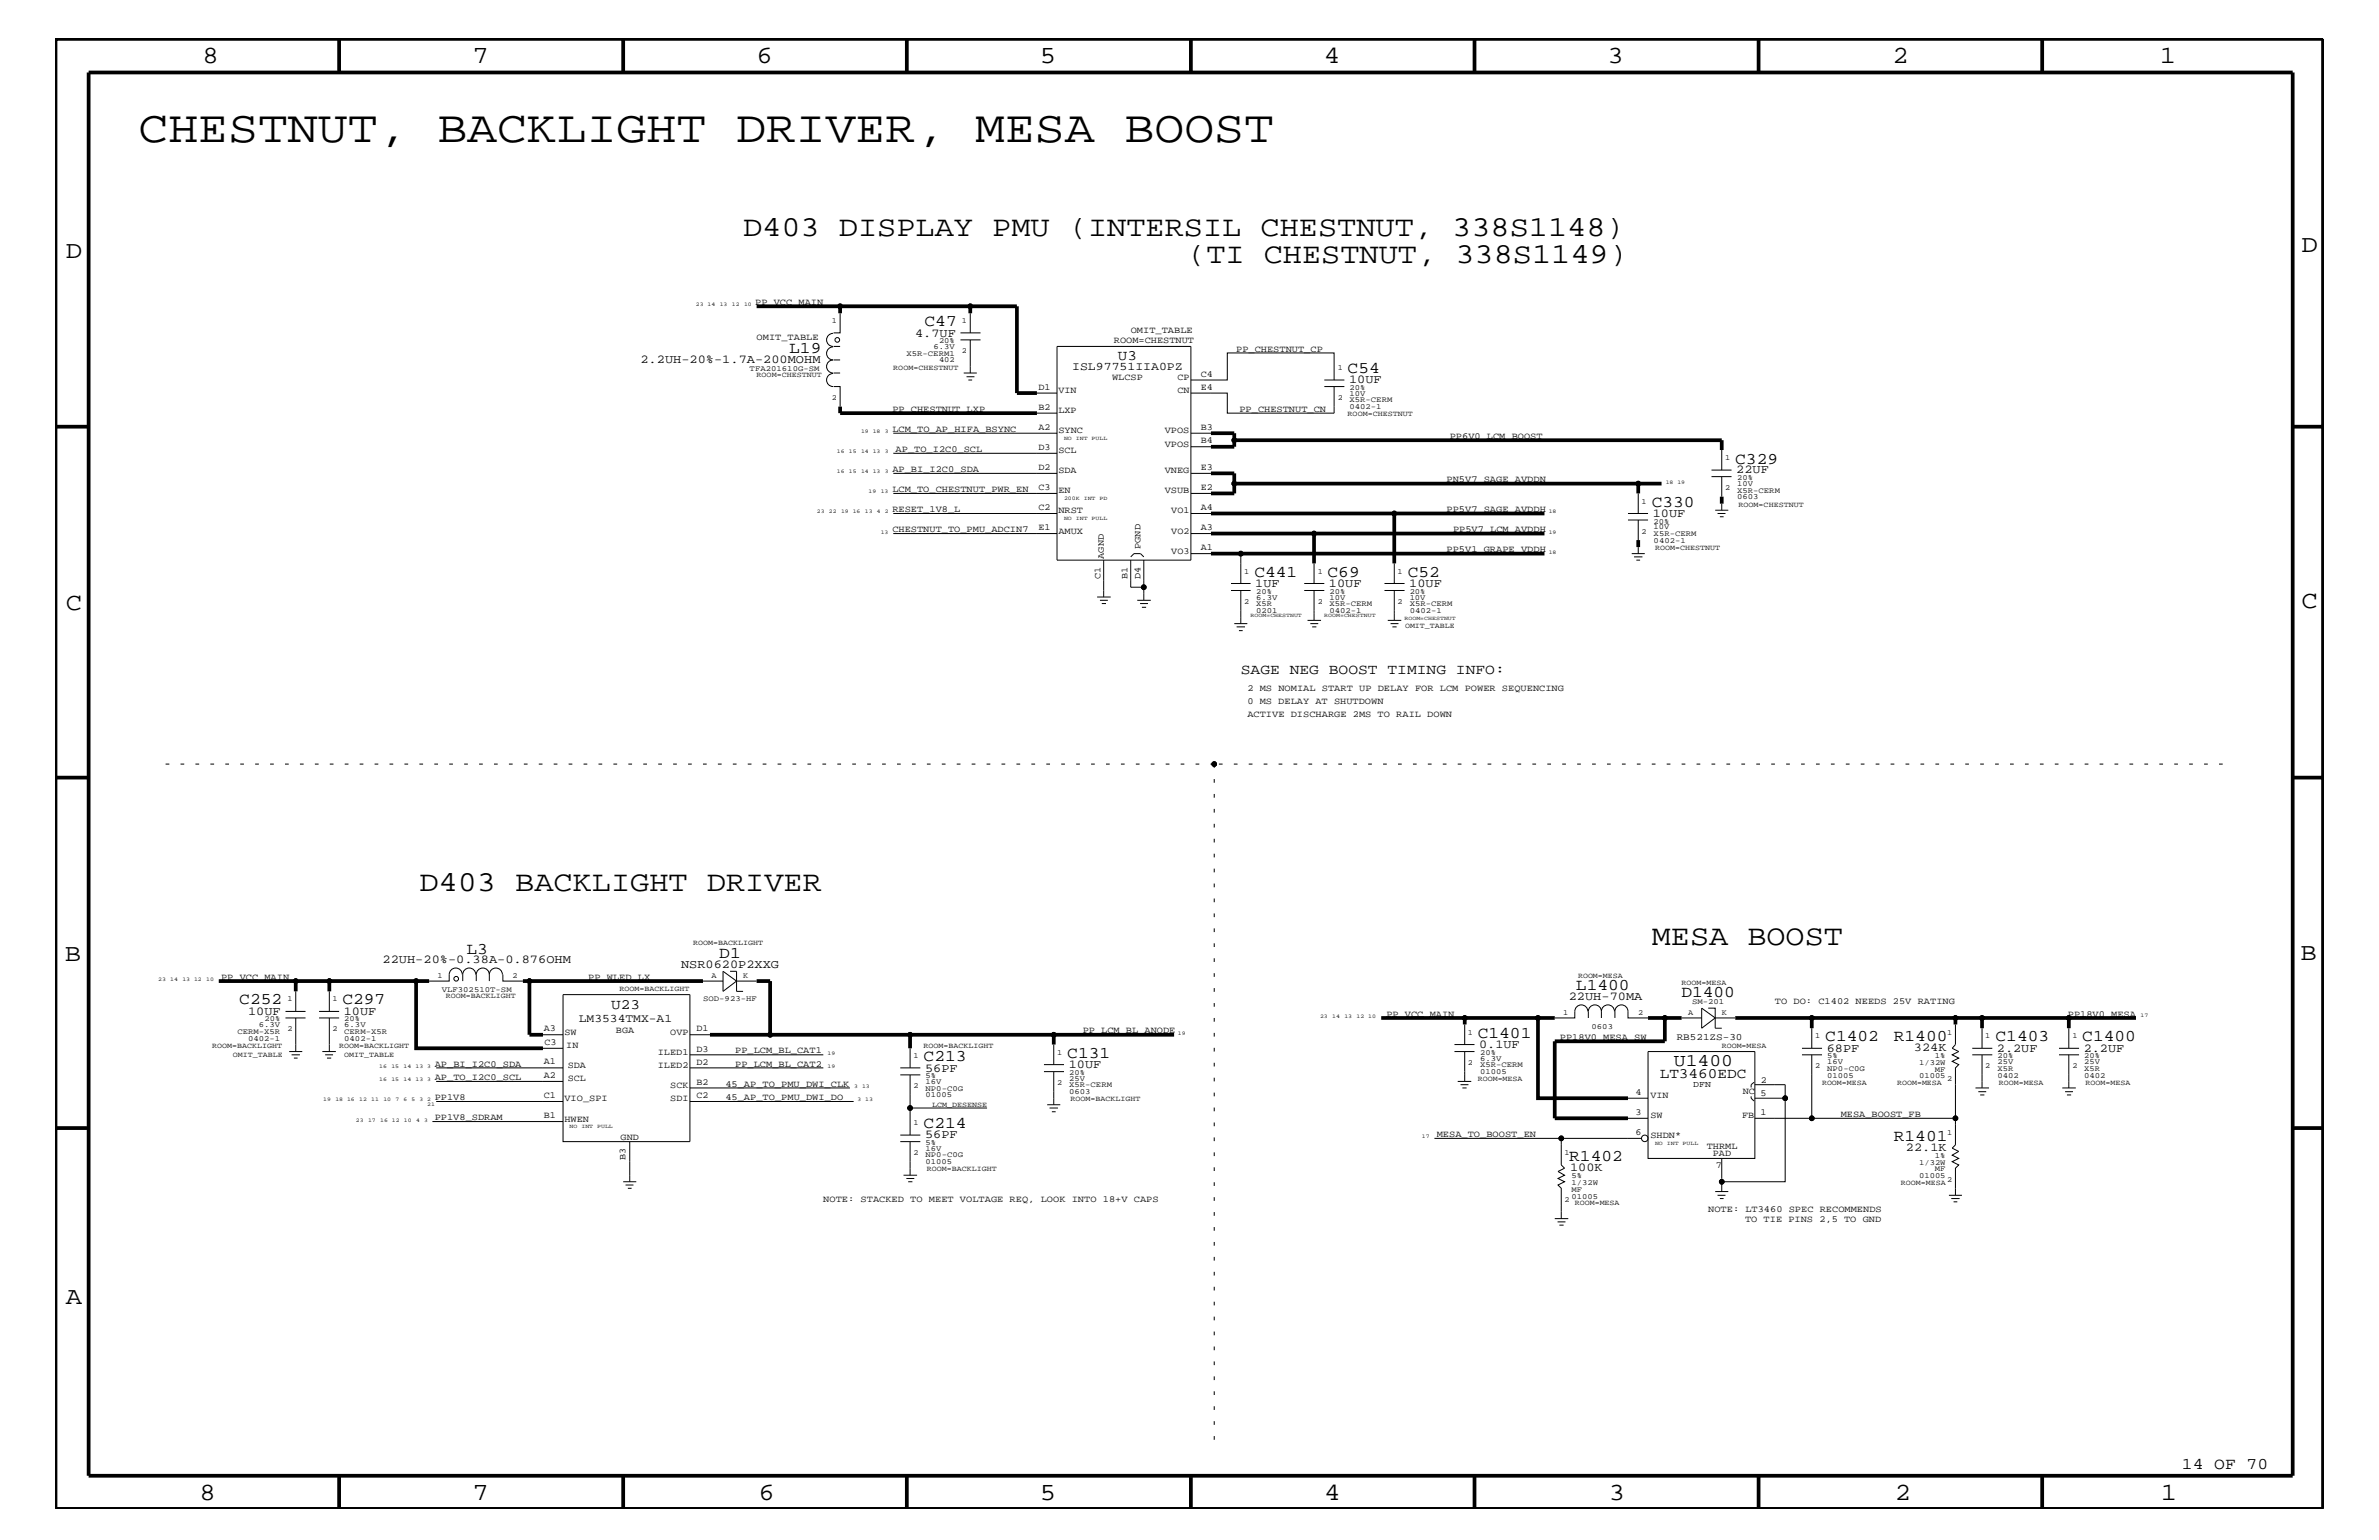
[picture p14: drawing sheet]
<svg xmlns="http://www.w3.org/2000/svg" width="432mm" height="279mm" viewBox="0 0 432 279" stroke-linecap="round" stroke-linejoin="round" font-family="sans-serif">
<defs><g id="words">
<text font-size="8.2" x="25.1" y="25.9">CHESTNUT, BACKLIGHT DRIVER, MESA BOOST</text>
<g font-size="5.2">
<text x="134.9" y="42.9">D403 DISPLAY PMU (INTERSIL CHESTNUT, 338S1148)</text>
<text x="215.5" y="47.7">(TI CHESTNUT, 338S1149)</text>
<text x="76.1" y="161.7">D403 BACKLIGHT DRIVER</text>
<text x="299.8" y="171.4">MESA BOOST</text>
</g>
<g font-size="4.5">
<text x="36.7" y="11.5">8</text>
<text x="85.8" y="11.5">7</text>
<text x="137.3" y="11.5">6</text>
<text x="188.7" y="11.5">5</text>
<text x="240.3" y="11.5">4</text>
<text x="291.8" y="11.5">3</text>
<text x="343.5" y="11.5">2</text>
<text x="392" y="11.5">1</text>
<text x="11.9" y="46.8">D</text>
<text x="417.7" y="45.7">D</text>
<text x="11.9" y="110.6">C</text>
<text x="417.7" y="110.3">C</text>
<text x="11.8" y="174.3">B</text>
<text x="417.6" y="174.2">B</text>
<text x="11.9" y="236.7">A</text>
<text x="36.2" y="272.1">8</text>
<text x="85.8" y="272.1">7</text>
<text x="137.7" y="272.1">6</text>
<text x="188.7" y="272.1">5</text>
<text x="240.4" y="272.1">4</text>
<text x="292" y="272.1">3</text>
<text x="343.9" y="272.1">2</text>
<text x="392.2" y="272.1">1</text>
</g>
<text font-size="3.2" x="303.8" y="193.4">U1400</text>
<g font-size="3">
<text x="167.8" y="59.2">C47</text>
<text x="143.3" y="64">L19</text>
<text x="244.6" y="67.7">C54</text>
<text x="315" y="84.1">C329</text>
<text x="299.8" y="92">C330</text>
<text x="227.7" y="104.7">C441</text>
<text x="241" y="104.7">C69</text>
<text x="255.5" y="104.7">C52</text>
<text x="84.7" y="173.1">L3</text>
<text x="130.6" y="173.8">D1</text>
<text x="286" y="179.7">L1400</text>
<text x="43.4" y="182.2">C252</text>
<text x="62.1" y="182.2">C297</text>
<text x="305.2" y="181">D1400</text>
<text x="193.7" y="192">C131</text>
<text x="268.2" y="188.3">C1401</text>
<text x="331.3" y="188.9">C1402</text>
<text x="343.7" y="188.8">R1400</text>
<text x="362.2" y="188.9">C1403</text>
<text x="378" y="188.9">C1400</text>
<text x="167.6" y="192.6">C213</text>
<text x="167.6" y="204.7">C214</text>
<text x="343.7" y="207">R1401</text>
<text x="284.8" y="210.7">R1402</text>
<text x="396" y="266.5">14 OF 70</text>
</g>
<g font-size="2.6">
<text x="202.9" y="65.3">U3</text>
<text x="225.2" y="122.3">SAGE NEG BOOST TIMING INFO:</text>
<text x="110.9" y="183.1">U23</text>
<text x="301.2" y="195.6">LT3460EDC</text>
</g>
<g font-size="2.2">
<text x="116.2" y="65.9">2.2UH-20%-1.7A-200MOHM</text>
<text x="166.1" y="61.1">4.7UF</text>
<text x="244.9" y="69.5">10UF</text>
<text x="315.1" y="85.9">22UF</text>
<text x="300" y="93.8">10UF</text>
<text x="227.8" y="106.5">1UF</text>
<text x="241.2" y="106.5">10UF</text>
<text x="255.8" y="106.5">10UF</text>
<text x="69.4" y="174.8">22UH-20%-0.38A-0.876OHM</text>
<text x="123.6" y="175.7">NSR0620P2XXG</text>
<text x="45" y="184.1">10UF</text>
<text x="62.4" y="184.1">10UF</text>
<text x="284.7" y="181.4">22UH-70MA</text>
<text x="268.5" y="190.2">0.1UF</text>
<text x="331.6" y="190.8">68PF</text>
<text x="347.4" y="190.6">324K</text>
<text x="362.5" y="190.8">2.2UF</text>
<text x="378.2" y="190.8">2.2UF</text>
<text x="167.9" y="194.4">56PF</text>
<text x="194" y="193.7">10UF</text>
<text x="167.9" y="206.5">56PF</text>
<text x="345.9" y="208.8">22.1K</text>
<text x="285" y="212.5">100K</text>
</g>
<g font-size="2.1">
<text x="194.6" y="67.1">ISL97751IIA0PZ</text>
<text x="105.1" y="185.4">LM3534TMX-A1</text>
</g>
<text font-size="1.8" x="304.3" y="188.7">RB521ZS-30</text>
<g font-size="1.7">
<text x="137.1" y="55.3">PP_VCC_MAIN</text>
<text x="137.3" y="61.7">OMIT_TABLE</text>
<text x="202.2" y="62.3">ROOM=CHESTNUT</text>
<text x="205.2" y="60.4">OMIT_TABLE</text>
<text x="224.4" y="63.9">PP_CHESTNUT_CP</text>
<text x="188.5" y="70.7">D1</text>
<text x="192.1" y="71.3">VIN</text>
<text x="201.8" y="68.9">WLCSP</text>
<text x="213.7" y="68.9">CP</text>
<text x="213.7" y="71.3">CN</text>
<text x="217.9" y="70.7">E4</text>
<text x="217.9" y="68.4">C4</text>
<text x="162" y="74.7">PP_CHESTNUT_LXP</text>
<text x="188.5" y="74.4">B2</text>
<text x="192.1" y="75">LXP</text>
<text x="225" y="74.7">PP_CHESTNUT_CN</text>
<text x="162" y="78.3">LCM_TO_AP_HIFA_BSYNC</text>
<text x="162.6" y="82">AP_TO_I2C0_SCL</text>
<text x="188.5" y="81.6">D3</text>
<text x="188.5" y="78">A2</text>
<text x="192.1" y="82.2">SCL</text>
<text x="192.1" y="78.6">SYNC</text>
<text x="211.4" y="81.1">VPOS</text>
<text x="211.4" y="78.6">VPOS</text>
<text x="217.9" y="78">B3</text>
<text x="217.9" y="80.5">B4</text>
<text x="263.1" y="79.6">PP6V0_LCM_BOOST</text>
<text x="162" y="85.6">AP_BI_I2C0_SDA</text>
<text x="162" y="89.3">LCM_TO_CHESTNUT_PWR_EN</text>
<text x="188.5" y="88.9">C3</text>
<text x="188.5" y="85.3">D2</text>
<text x="192.1" y="85.9">SDA</text>
<text x="192.1" y="89.5">EN</text>
<text x="211.4" y="85.9">VNEG</text>
<text x="211.4" y="89.5">VSUB</text>
<text x="217.9" y="85.3">E3</text>
<text x="217.9" y="88.9">E2</text>
<text x="262.6" y="87.5">PN5V7_SAGE_AVDDN</text>
<text x="162" y="92.9">RESET_1V8_L</text>
<text x="188.5" y="92.6">C2</text>
<text x="192.1" y="93.2">NRST</text>
<text x="212.6" y="93.2">VO1</text>
<text x="217.9" y="92.6">A4</text>
<text x="262.6" y="92.9">PP5V7_SAGE_AVDDH</text>
<text x="162" y="96.5">CHESTNUT_TO_PMU_ADCIN7</text>
<text x="188.5" y="96.2">E1</text>
<text x="192.1" y="96.8">AMUX</text>
<text x="200.3" y="101.4" transform="rotate(-90 200.3 101.4)">AGND</text>
<text x="207" y="99.6" transform="rotate(-90 207 99.6)">PGND</text>
<text x="212.6" y="100.4">VO3</text>
<text x="212.6" y="96.8">VO2</text>
<text x="217.9" y="96.2">A3</text>
<text x="217.9" y="99.9">A1</text>
<text x="262.6" y="100.2">PP5V1_GRAPE_VDDH</text>
<text x="263.7" y="96.5">PP5V7_LCM_AVDDH</text>
<text x="199.7" y="105.1" transform="rotate(-90 199.7 105.1)">C1</text>
<text x="204.6" y="105.1" transform="rotate(-90 204.6 105.1)">B1</text>
<text x="207" y="105.1" transform="rotate(-90 207 105.1)">D4</text>
<text x="226.4" y="125.3">2 MS NOMIAL START UP DELAY FOR LCM POWER SEQUENCING</text>
<text x="226.4" y="130.2">ACTIVE DISCHARGE 2MS TO RAIL DOWN</text>
<text x="226.4" y="127.7">0 MS DELAY AT SHUTDOWN</text>
<text x="40.1" y="177.7">PP_VCC_MAIN</text>
<text x="106.8" y="177.7">PP_WLED_LX</text>
<text x="251.6" y="184.4">PP_VCC_MAIN</text>
<text x="322.2" y="182.2">TO DO: C1402 NEEDS 25V RATING</text>
<text x="375.3" y="184.4">PP18V0_MESA</text>
<text x="98.7" y="187.1">A3</text>
<text x="98.8" y="189.5">C3</text>
<text x="102.4" y="187.7">SW</text>
<text x="102.8" y="190.2">IN</text>
<text x="111.8" y="187.4">BGA</text>
<text x="119.4" y="191.4">ILED1</text>
<text x="121.7" y="187.7">OVP</text>
<text x="126.4" y="190.8">D3</text>
<text x="126.4" y="187.1">D1</text>
<text x="133.4" y="191.1">PP_LCM_BL_CAT1</text>
<text x="196.5" y="187.5">PP_LCM_BL_ANODE</text>
<text x="283.1" y="188.7">PP18V0_MESA_SW</text>
<text x="78.9" y="195.9">AP_TO_I2C0_SCL</text>
<text x="78.9" y="193.6">AP_BI_I2C0_SDA</text>
<text x="98.7" y="195.5">A2</text>
<text x="98.7" y="193.1">A1</text>
<text x="103" y="193.7">SDA</text>
<text x="103" y="196.2">SCL</text>
<text x="119.4" y="193.7">ILED2</text>
<text x="121.7" y="197.4">SCK</text>
<text x="126.4" y="193.2">D2</text>
<text x="126.4" y="196.8">B2</text>
<text x="131.7" y="197.2">45_AP_TO_PMU_DWI_CLK</text>
<text x="133.4" y="193.6">PP_LCM_BL_CAT2</text>
<text x="319.6" y="196.5">2</text>
<text x="78.9" y="203.2">PP1V8_SDRAM</text>
<text x="78.9" y="199.6">PP1V8</text>
<text x="98.7" y="202.9">B1</text>
<text x="98.7" y="199.2">C1</text>
<text x="102.4" y="203.5">HWEN</text>
<text x="102.4" y="199.8">VIO_SPI</text>
<text x="121.7" y="199.8">SDI</text>
<text x="126.4" y="199.2">C2</text>
<text x="131.7" y="199.6">45_AP_TO_PMU_DWI_DO</text>
<text x="296.8" y="202.4">3</text>
<text x="296.8" y="198.7">4</text>
<text x="299.6" y="202.9">SW</text>
<text x="299.6" y="199.2">VIN</text>
<text x="316.2" y="202.9">FB</text>
<text x="316.3" y="198.5">NC</text>
<text x="319.5" y="202.4">1</text>
<text x="319.5" y="198.9">5</text>
<text x="334.1" y="202.6">MESA_BOOST_FB</text>
<text x="112.6" y="206.9">GND</text>
<text x="260.8" y="206.3">MESA_TO_BOOST_EN</text>
<text x="296.8" y="205.9">6</text>
<text x="299.6" y="206.5">SHDN*</text>
<text x="309.8" y="208.5">THRML</text>
<text x="310.9" y="209.7">PAD</text>
<text x="113.5" y="210.5" transform="rotate(-90 113.5 210.5)">B3</text>
<text x="311.4" y="211.9">7</text>
<text x="149.4" y="218">NOTE: STACKED TO MEET VOLTAGE REQ, LOOK INTO 18+V CAPS</text>
<text x="310" y="219.8">NOTE: LT3460 SPEC RECOMMENDS</text>
<text x="316.7" y="221.7">TO TIE PINS 2,5 TO GND</text>
</g>
<text font-size="1.6" x="307.3" y="197.2">DFN</text>
<g font-size="1.4">
<text x="151" y="58.6">1</text>
<text x="174.6" y="58.6">1</text>
<text x="164.5" y="64.5">X5R-CERM1</text>
<text x="169.4" y="63.4">6.3V</text>
<text x="170.4" y="65.7">402</text>
<text x="170.4" y="62.3">20%</text>
<text x="174.6" y="64">2</text>
<text x="136.1" y="67.3">TFA201610G-SM</text>
<text x="137.3" y="68.4">ROOM=CHESTNUT</text>
<text x="162.1" y="67.1">ROOM=CHESTNUT</text>
<text x="242.8" y="67.1">1</text>
<text x="244.9" y="70.7">20%</text>
<text x="244.9" y="71.8">10V</text>
<text x="151" y="72.6">2</text>
<text x="242.8" y="72.6">2</text>
<text x="244.6" y="75.6">ROOM=CHESTNUT</text>
<text x="244.9" y="74.3">0402-1</text>
<text x="244.9" y="73">X5R-CERM</text>
<text x="313.1" y="83.5">1</text>
<text x="313.1" y="88.9">2</text>
<text x="315.3" y="89.4">X5R-CERM</text>
<text x="315.3" y="87.1">20%</text>
<text x="315.3" y="88.2">10V</text>
<text x="297.9" y="91.4">1</text>
<text x="300.1" y="95">20%</text>
<text x="315.3" y="90.6">0603</text>
<text x="315.6" y="92">ROOM=CHESTNUT</text>
<text x="297.9" y="96.8">2</text>
<text x="300.1" y="96">10V</text>
<text x="300.1" y="97.3">X5R-CERM</text>
<text x="300.1" y="98.5">0402-1</text>
<text x="300.4" y="99.9">ROOM=CHESTNUT</text>
<text x="225.8" y="104.1">1</text>
<text x="228" y="107.7">20%</text>
<text x="239.2" y="104.1">1</text>
<text x="241.3" y="107.7">20%</text>
<text x="253.7" y="104.1">1</text>
<text x="255.9" y="107.7">20%</text>
<text x="225.8" y="109.5">2</text>
<text x="228" y="110">X5R</text>
<text x="228" y="108.8">6.3V</text>
<text x="228" y="111.2">0201</text>
<text x="239.2" y="109.5">2</text>
<text x="241.3" y="108.8">10V</text>
<text x="241.3" y="111.2">0402-1</text>
<text x="241.3" y="110">X5R-CERM</text>
<text x="253.7" y="109.5">2</text>
<text x="255" y="114">OMIT_TABLE</text>
<text x="255.9" y="108.8">10V</text>
<text x="255.9" y="111.2">0402-1</text>
<text x="255.9" y="110">X5R-CERM</text>
<text x="125.8" y="171.4">ROOM=BACKLIGHT</text>
<text x="79.4" y="177.4">1</text>
<text x="80.2" y="179.9">VLF302510T-SM</text>
<text x="93" y="177.4">2</text>
<text x="112.4" y="179.9">ROOM=BACKLIGHT</text>
<text x="129.1" y="177.4">A</text>
<text x="134.9" y="177.4">K</text>
<text x="286.4" y="177.4">ROOM=MESA</text>
<text x="305.2" y="178.7">ROOM=MESA</text>
<text x="48" y="185.3">20%</text>
<text x="52.2" y="181.6">1</text>
<text x="60.4" y="181.6">1</text>
<text x="62.5" y="185.3">20%</text>
<text x="80.9" y="181">ROOM=BACKLIGHT</text>
<text x="127.6" y="181.6">SOD-923-HF</text>
<text x="283.7" y="184.1">1</text>
<text x="297.3" y="184.1">2</text>
<text x="306.4" y="184.1">A</text>
<text x="307.1" y="182.2">SM-201</text>
<text x="312.5" y="184.1">K</text>
<text x="38.5" y="190.2">ROOM=BACKLIGHT</text>
<text x="42.2" y="191.7">OMIT_TABLE</text>
<text x="43.1" y="187.6">CERM-X5R</text>
<text x="45" y="188.8">0402-1</text>
<text x="47" y="186.4">6.3V</text>
<text x="52.2" y="187.1">2</text>
<text x="60.4" y="187.1">2</text>
<text x="61.6" y="190.2">ROOM=BACKLIGHT</text>
<text x="62.5" y="187.6">CERM-X5R</text>
<text x="62.5" y="186.4">6.3V</text>
<text x="62.5" y="188.8">0402-1</text>
<text x="62.5" y="191.8">OMIT_TABLE</text>
<text x="165.8" y="192">1</text>
<text x="167.6" y="190.2">ROOM=BACKLIGHT</text>
<text x="191.9" y="191.4">1</text>
<text x="266.4" y="187.7">1</text>
<text x="268.6" y="191.4">20%</text>
<text x="288.9" y="186.6">0603</text>
<text x="312.5" y="190.2">ROOM=MESA</text>
<text x="329.4" y="188.3">1</text>
<text x="331.6" y="192">5%</text>
<text x="351.2" y="192">1%</text>
<text x="353.4" y="187.7">1</text>
<text x="360.3" y="188.3">1</text>
<text x="362.5" y="192">20%</text>
<text x="376.2" y="188.3">1</text>
<text x="378.3" y="192">20%</text>
<text x="165.8" y="197.4">2</text>
<text x="168" y="196.7">16V</text>
<text x="168" y="197.9">NP0-C0G</text>
<text x="168" y="195.6">5%</text>
<text x="191.9" y="196.8">2</text>
<text x="194.1" y="195">20%</text>
<text x="194.1" y="196.1">25V</text>
<text x="194.1" y="197.3">X5R-CERM</text>
<text x="266.4" y="193.2">2</text>
<text x="268.2" y="196.2">ROOM=MESA</text>
<text x="268.6" y="194.8">01005</text>
<text x="268.6" y="192.5">6.3V</text>
<text x="268.6" y="193.7">X5R-CERM</text>
<text x="329.4" y="193.7">2</text>
<text x="330.7" y="196.8">ROOM=MESA</text>
<text x="331.6" y="194.3">NP0-C0G</text>
<text x="331.6" y="195.5">01005</text>
<text x="331.6" y="193.1">16V</text>
<text x="344.3" y="196.8">ROOM=MESA</text>
<text x="348.3" y="193.2">1/32W</text>
<text x="348.3" y="195.6">01005</text>
<text x="351.2" y="194.4">MF</text>
<text x="353.4" y="196.2">2</text>
<text x="360.3" y="193.7">2</text>
<text x="362.5" y="193.1">25V</text>
<text x="362.5" y="194.3">X5R</text>
<text x="362.5" y="195.5">0402</text>
<text x="362.8" y="196.8">ROOM=MESA</text>
<text x="376.2" y="193.7">2</text>
<text x="378.3" y="195.5">0402</text>
<text x="378.3" y="193.1">25V</text>
<text x="378.3" y="194.3">X5R</text>
<text x="378.5" y="196.8">ROOM=MESA</text>
<text x="168" y="199.1">01005</text>
<text x="169.2" y="200.9">LCM_DESENSE</text>
<text x="194.1" y="198.5">0603</text>
<text x="194.3" y="199.8">ROOM=BACKLIGHT</text>
<text x="165.8" y="204.1">1</text>
<text x="165.8" y="209.6">2</text>
<text x="168" y="208.8">16V</text>
<text x="168" y="207.7">5%</text>
<text x="284" y="209.6">1</text>
<text x="353.4" y="205.9">1</text>
<text x="168" y="210">NP0-C0G</text>
<text x="168" y="211.3">01005</text>
<text x="168.2" y="212.5">ROOM=BACKLIGHT</text>
<text x="285.2" y="213.8">5%</text>
<text x="285.2" y="215">1/32W</text>
<text x="345" y="215">ROOM=MESA</text>
<text x="348.3" y="211.4">1/32W</text>
<text x="348.3" y="213.8">01005</text>
<text x="351.2" y="210.2">1%</text>
<text x="351.2" y="212.5">MF</text>
<text x="353.4" y="214.4">2</text>
<text x="284" y="218">2</text>
<text x="285.2" y="216.2">MF</text>
<text x="285.2" y="217.5">01005</text>
<text x="285.8" y="218.6">ROOM=MESA</text>
</g>
<g font-size="1">
<text x="126.3" y="55.6">23 14</text>
<text x="130.6" y="55.6">13</text>
<text x="132.8" y="55.6">12</text>
<text x="135" y="55.6">10</text>
<text x="151.9" y="82.2">16</text>
<text x="154.1" y="82.2">15</text>
<text x="156.3" y="82.2">14 13</text>
<text x="156.3" y="78.6">19 18</text>
<text x="160.6" y="82.2">3</text>
<text x="160.6" y="78.6">3</text>
<text x="193.1" y="79.9">NO</text>
<text x="195.3" y="79.9">INT</text>
<text x="198.1" y="79.9">PULL</text>
<text x="151.9" y="85.9">16</text>
<text x="154.1" y="85.9">15</text>
<text x="156.3" y="85.9">14 13</text>
<text x="157.6" y="89.5">19</text>
<text x="159.9" y="89.5">13</text>
<text x="160.6" y="85.9">3</text>
<text x="302.3" y="87.7">18 19</text>
<text x="148.3" y="93.2">23</text>
<text x="150.5" y="93.2">22</text>
<text x="152.7" y="93.2">19 16</text>
<text x="157" y="93.2">13</text>
<text x="159.2" y="93.2">4</text>
<text x="160.6" y="93.2">2</text>
<text x="193.1" y="94.3">NO</text>
<text x="193.1" y="90.7">200K</text>
<text x="195.3" y="94.3">INT</text>
<text x="196.7" y="90.7">INT</text>
<text x="198.1" y="94.3">PULL</text>
<text x="199.6" y="90.7">PD</text>
<text x="281.1" y="93.2">18</text>
<text x="159.9" y="96.8">13</text>
<text x="281.1" y="100.4">18</text>
<text x="281.1" y="96.8">19</text>
<text x="227" y="112">ROOM=CHESTNUT</text>
<text x="240.4" y="112">ROOM=CHESTNUT</text>
<text x="254.9" y="112.6">ROOM=CHESTNUT</text>
<text x="28.7" y="178">23</text>
<text x="30.9" y="178">14</text>
<text x="33.1" y="178">13 12</text>
<text x="37.4" y="178">10</text>
<text x="239.6" y="184.7">23</text>
<text x="241.8" y="184.7">14</text>
<text x="244" y="184.7">13</text>
<text x="246.2" y="184.7">12 10</text>
<text x="388.5" y="184.4">17</text>
<text x="150.2" y="191.4">19</text>
<text x="213.8" y="187.7">19</text>
<text x="68.8" y="196.2">16</text>
<text x="68.8" y="193.7">16</text>
<text x="71" y="196.2">15</text>
<text x="71" y="193.7">15</text>
<text x="73.2" y="196.2">14</text>
<text x="73.2" y="193.7">14</text>
<text x="75.4" y="196.2">13 3</text>
<text x="75.4" y="193.7">13 3</text>
<text x="150.2" y="193.7">19</text>
<text x="155" y="197.4">3</text>
<text x="156.5" y="197.4">13</text>
<text x="58.7" y="199.8">19</text>
<text x="60.9" y="199.8">18 16</text>
<text x="64.6" y="203.5">23</text>
<text x="65.2" y="199.8">12</text>
<text x="66.8" y="203.5">17</text>
<text x="67.4" y="199.8">11</text>
<text x="69" y="203.5">16 12</text>
<text x="69.6" y="199.8">10</text>
<text x="71.8" y="199.8">7</text>
<text x="73.2" y="199.8">6</text>
<text x="73.3" y="203.5">10</text>
<text x="74.7" y="199.8">5</text>
<text x="75.5" y="203.5">4</text>
<text x="76.1" y="199.8">3</text>
<text x="77" y="203.5">3</text>
<text x="77.6" y="199.8">2</text>
<text x="77.6" y="200.7">21</text>
<text x="155.6" y="199.8">3</text>
<text x="157.1" y="199.8">13</text>
<text x="103.4" y="204.7">NO</text>
<text x="105.5" y="204.7">INT</text>
<text x="108.4" y="204.7">PULL</text>
<text x="258.1" y="206.5">17</text>
<text x="300.4" y="207.7">NO</text>
<text x="302.5" y="207.7">INT</text>
<text x="305.4" y="207.7">PULL</text>
</g>
</g></defs>
<g fill="none" stroke="#000" stroke-width=".18">
<path d="M152.5 56.8v3.6h-1.2M176.1 56.8v3.6M151.2 67.8a1.19 1.19 0 0 0-1.2 1.1 1.19 1.19 0 0 0 1.2 1.2M151.2 62.9a1.19 1.19 0 0 0-1.2 1.2 1.19 1.19 0 0 0 1.2 1.2 1.19 1.19 0 0 0-1.2 1.2 1.19 1.19 0 0 0 1.2 1.2M151.2 60.5a1.19 1.19 0 0 0-1.2 1.2 1.19 1.19 0 0 0 1.2 1.2M151.3 70.1h1.2v3.7M151.3 67.7h1.2M151.3 65.3h1.2M151.3 62.9h1.2M162.1 78.6h29.8M174.3 61.7h3.7M174.3 60.4h3.7"/>
<path d="M174.9 67.7h2.4M175.4 68.4h1.5M175.8 68.9h.6M176.1 61.7v6M188.2 75h3.7M188.2 71.3h3.7M191.9 62.9h24.3v38.7h-24.3zM216.2 68.9h6.6v-4.9h19.3v4.9M216.2 78.6h3.6M240.4 68.9h3.6M240.4 70.1h3.6M242.1 70.1v4.9h-19.3v-3.7h-6.6"/>
<path d="M162.1 93.2h29.8M162.1 89.5h29.8M162.1 96.8h29.8M162.1 82.2h29.8M162.1 85.9h29.8M216.2 93.2h3.6M216.2 89.5h3.6M216.2 96.8h3.6M216.2 85.9h3.6M216.2 81.1h3.6M295.5 94.3h3.6M295.5 93.2h3.6"/>
<path d="M297.3 89.5v3.7M297.3 94.3v3.7M297.3 99.3v1.1M310.6 86.5h3.7M310.6 85.3h3.7M311.3 92.6h2.4M311.7 93.2h1.5M312.2 93.8h.6M312.5 81.6v3.7M312.5 86.5v3.6M312.5 91.4v1.2M199.1 108.3h2.5"/>
<path d="M199.6 108.9h1.5M200 109.5h.7M200.3 101.6v6.7M205.2 101l.6-.6h1.2l.6 .6M205.2 101.6v4.9h2.4M206.4 108.9h2.5M206.9 109.5h1.5M207.3 110.2h.7M207.6 101.6v7.3M216.2 100.4h3.6M223.4 107.1h3.6M223.4 105.9h3.6"/>
<path d="M224 113.1h2.4M224.5 113.7h1.5M224.9 114.4h.7M225.2 100.4v5.5M225.2 107.1v6M236.7 107.1h3.7M236.7 105.9h3.7M237.3 112.6h2.5M237.8 113.1h1.5M238.2 113.7h.7M238.5 102.2v3.7M238.5 107.1v5.5"/>
<path d="M251.3 107.1h3.6M251.3 105.9h3.6M251.9 112.6h2.4M252.4 113.1h1.4M252.7 113.7h.8M253.1 102.2v3.7M253.1 107.1v5.5M296.2 100.4h2.3M296.6 101h1.5M297 101.6h.7M53.7 179.9v3.6M59.8 179.9v3.6"/>
<path d="M83.9 176.8a1.19 1.19 0 0 0-1.2-1.2 1.19 1.19 0 0 0-1.2 1.2v1.2h-3.6M86.4 176.8a1.19 1.19 0 0 0-1.2-1.2 1.19 1.19 0 0 0-1.2 1.2v1.2M88.8 176.8a1.19 1.19 0 0 0-1.2-1.2 1.19 1.19 0 0 0-1.2 1.2v1.2M88.8 176.8a1.19 1.19 0 0 1 1.2-1.2 1.19 1.19 0 0 1 1.2 1.2M88.8 176.8v1.2M91.3 176.8v1.2h3.6M127.6 178h3.6M131.2 176.2l2.5 1.8-2.5 1.9zM132.5 176.2h1.2v3.7h1.2M133.7 178h3.6M51.8 184.7h3.7M51.8 183.5h3.7"/>
<path d="M52.5 190.8h2.4M52.9 191.4h1.5M53.3 192h.7M53.7 184.7v6.1M57.9 184.7h3.7M57.9 183.5h3.7M58.5 190.8h2.5M59 191.4h1.5M59.4 192h.7M59.8 184.7v6.1M79.2 199.8h23M79.2 193.7h23"/>
<path d="M79.2 196.2h23M98.6 187.7h3.6M98.6 190.2h3.6M102.2 180.5h23v26.6h-23zM125.2 199.8h29.7M125.2 193.7h24.2M125.2 197.4h29.1M125.2 191.4h24.2M125.2 187.7h3.7M163.4 193.7h3.6M163.4 195h3.6M165.2 195v6h14"/>
<path d="M165.2 190.2v3.5M189.5 194.4h3.6M189.5 193.2h3.6M191.3 189.5v3.7M191.3 194.4v6M264 190.8h3.6M264 189.5h3.6M264.6 196.2h2.4M265.1 196.8h1.4M265.4 197.4h.8M265.9 185.9v3.6M265.9 190.8v5.4"/>
<path d="M288.2 183.5a1.19 1.19 0 0 0-1.2-1.2 1.19 1.19 0 0 0-1.2 1.2v1.2h-3.6M290.7 183.5a1.19 1.19 0 0 1 1.1-1.2 1.19 1.19 0 0 1 1.2 1.2M290.7 183.5a1.19 1.19 0 0 0-1.2-1.2 1.19 1.19 0 0 0-1.2 1.2v1.2M290.7 183.5v1.2M293.1 184.7v-1.2a1.19 1.19 0 0 1 1.2-1.2 1.19 1.19 0 0 1 1.2 1.2v1.2h3.6M295.5 199.2h3.6M299.1 190.8h19.4v19.4h-19.4zM305.2 184.7h3.7M310 182.9h1.3v3.6h1.2M311.3 184.7l-2.4-1.8v3.6l2.4-1.8h3.7M317.8 198.9v.3l.5 .6M318.3 196.4l-.5 .4v.5"/>
<path d="M318.5 199.2h5.5v15.2h-11.5v-4.2M318.5 196.8h5.5v2.4M327.1 191.4h3.6M327.1 190.2h3.6M328.8 191.4v11.5h-10.3M328.8 186.5v3.7M354.9 185.9v3.6l-.6 .7 1.2 .6-1.2 .6 1.2 .6-1.2 .6 1.2 .6-.6 .5v9.2M358 191.4h3.6M358 190.2h3.6M358.6 197.4h2.4M359.1 198.1h1.4M359.4 198.7h.8"/>
<path d="M359.7 186.5v3.7M359.7 191.4v6M373.7 191.4h3.7M373.7 190.2h3.7M374.3 197.4h2.5M374.8 198.1h1.5M375.2 198.7h.7M375.5 186.5v3.7M375.5 191.4v6M78.5 203.5h23.7M113.1 214.4h2.4M113.5 215h1.5"/>
<path d="M114 215.6h.6M114.3 207.1v7.3M163.4 207.1h3.6M163.4 205.9h3.6M164 213.2h2.5M164.5 213.8h1.4M164.8 214.4h.8M165.2 201v4.9M165.2 207.1v6.1M190.1 200.4h2.3M190.5 201h1.5M190.9 201.7h.7"/>
<path d="M260.4 206.5h23M295.5 202.9h3.6M297.9 206.5h-14.5v4.9l.6 .5-1.2 .6 1.2 .7-1.2 .6 1.2 .6-1.2 .6 .6 .6v5.5M311.3 216.2h2.4M311.7 216.9h1.5M312.2 217.5h.6M312.5 214.4v1.8M328.8 202.9h26.1v4.8l-.6 .6 1.2 .6-1.2 .7 1.2 .6-1.2 .6 1.2 .6-.6 .5v5M353.7 216.9h2.4M354.2 217.5h1.5M354.6 218h.7M282.2 221.1h2.4"/>
<path d="M282.7 221.7h1.4M283 222.3h.8"/>
<circle cx="152.5" cy="55.6" r=".42"/>
<circle cx="176.1" cy="55.6" r=".42"/>
<circle cx="152" cy="61.7" r=".42"/>
<circle cx="224" cy="79.9" r=".42"/>
<circle cx="224" cy="87.7" r=".42"/>
<circle cx="238.5" cy="96.8" r=".42"/>
<circle cx="253.1" cy="93.2" r=".42"/>
<circle cx="297.3" cy="87.7" r=".42"/>
<circle cx="207.6" cy="106.5" r=".42"/>
<circle cx="225.2" cy="100.4" r=".42"/>
<circle cx="220.4" cy="138.6" r=".42"/>
<circle cx="53.7" cy="178" r=".42"/>
<circle cx="59.8" cy="178" r=".42"/>
<circle cx="75.5" cy="178" r=".42"/>
<circle cx="82.8" cy="177.6" r=".42"/>
<circle cx="96.1" cy="178" r=".42"/>
<circle cx="139.8" cy="187.7" r=".42"/>
<circle cx="165.2" cy="187.7" r=".42"/>
<circle cx="191.3" cy="187.7" r=".42"/>
<circle cx="265.9" cy="184.7" r=".42"/>
<circle cx="279.1" cy="184.7" r=".42"/>
<circle cx="302.2" cy="184.7" r=".42"/>
<circle cx="324" cy="199.2" r=".42"/>
<circle cx="328.8" cy="184.7" r=".42"/>
<circle cx="354.9" cy="184.7" r=".42"/>
<circle cx="359.7" cy="184.7" r=".42"/>
<circle cx="375.5" cy="184.7" r=".42"/>
<circle cx="165.2" cy="201" r=".42"/>
<circle cx="283.4" cy="206.5" r=".42"/>
<circle cx="298.5" cy="206.5" r=".59"/>
<circle cx="312.5" cy="214.4" r=".42"/>
<circle cx="328.8" cy="202.9" r=".42"/>
<circle cx="354.9" cy="202.9" r=".42"/>
</g>
<g fill="none" stroke="#000" stroke-width=".68" stroke-linecap="butt">
<path d="M10.1 7.1h411.5v266.7h-411.5zM16.1 13.2h400v254.5h-400zM61.6 7.1v6.1M113.1 7.1v6.1M164.6 7.1v6.1M216.2 7.1v6.1M267.6 7.1v6.1M319.2 7.1v6.1M370.7 7.1v6.1M137.3 55.6h15.2v1.2M152.5 55.6h32.1v15.7h3.6M176.1 55.6v1.2"/>
<path d="M10.1 77.4h6M152.5 73.8v1.2h35.7M219.8 78.6h4.2v1.3M416.1 77.4h5.5M219.8 93.2h33.3v9M219.8 96.8h18.7v5.4M219.8 81.1h4.2v-1.2h88.5v1.7M219.8 85.9h4.2v3.6h-4.2M224 87.7h73.3M238.5 96.8h41.8M253.1 93.2h27.2M297.3 98v1.3"/>
<path d="M301.6 87.7h-4.3v1.8M312.5 90.1v1.3M219.8 100.4h60.5M10.1 141.1h6M416.1 141.1h5.5M39.7 178h14v1.9M53.7 178h6.1v1.9M59.8 178h18.1M75.5 178v12.2h23.1M94.9 178h32.7M96.1 178v9.7h2.5M137.3 178h2.5v9.7"/>
<path d="M128.9 187.7h62.4M165.2 187.7v2.5M213.1 187.7h-21.8v1.8M250.7 184.7h28.4M265.9 184.7v1.2M282.2 184.7h-3.1v14.5h16.4M299.1 184.7h6.1M302.2 184.7v4.2h-20v14h13.3M315 184.7h13.8v1.8M328.8 184.7h26.1v1.2M354.9 184.7h4.8v1.8M359.7 184.7h15.8v1.8"/>
<path d="M375.5 184.7h12.2M10.1 204.7h6M416.1 204.7h5.5M61.6 267.7v6.1M113.1 267.7v6.1M164.6 267.7v6.1M216.2 268v5.8M267.6 267.7v6.1M319.2 267.7v6.1M370.7 267.7v6.1"/>
</g>
<path d="M220.4 138.6h-191.6M220.4 138.6v124.3M403.4 138.6h-183" fill="none" stroke="#000" stroke-width=".18" stroke-dasharray=".7 2" stroke-linecap="butt"/>
<g fill="#000">
<circle cx="152.5" cy="55.6" r=".42"/>
<circle cx="176.1" cy="55.6" r=".42"/>
<circle cx="224" cy="79.9" r=".42"/>
<circle cx="224" cy="87.7" r=".42"/>
<circle cx="238.5" cy="96.8" r=".42"/>
<circle cx="253.1" cy="93.2" r=".42"/>
<circle cx="297.3" cy="87.7" r=".42"/>
<circle cx="207.6" cy="106.5" r=".42"/>
<circle cx="225.2" cy="100.4" r=".42"/>
<circle cx="220.4" cy="138.6" r=".42"/>
<circle cx="53.7" cy="178" r=".42"/>
<circle cx="59.8" cy="178" r=".42"/>
<circle cx="75.5" cy="178" r=".42"/>
<circle cx="96.1" cy="178" r=".42"/>
<circle cx="139.8" cy="187.7" r=".42"/>
<circle cx="165.2" cy="187.7" r=".42"/>
<circle cx="191.3" cy="187.7" r=".42"/>
<circle cx="265.9" cy="184.7" r=".42"/>
<circle cx="279.1" cy="184.7" r=".42"/>
<circle cx="302.2" cy="184.7" r=".42"/>
<circle cx="324" cy="199.2" r=".42"/>
<circle cx="328.8" cy="184.7" r=".42"/>
<circle cx="354.9" cy="184.7" r=".42"/>
<circle cx="359.7" cy="184.7" r=".42"/>
<circle cx="375.5" cy="184.7" r=".42"/>
<circle cx="165.2" cy="201" r=".42"/>
<circle cx="283.4" cy="206.5" r=".42"/>
<circle cx="312.5" cy="214.4" r=".42"/>
<circle cx="328.8" cy="202.9" r=".42"/>
<circle cx="354.9" cy="202.9" r=".42"/>
</g>
<use href="#words"/>
</svg>
